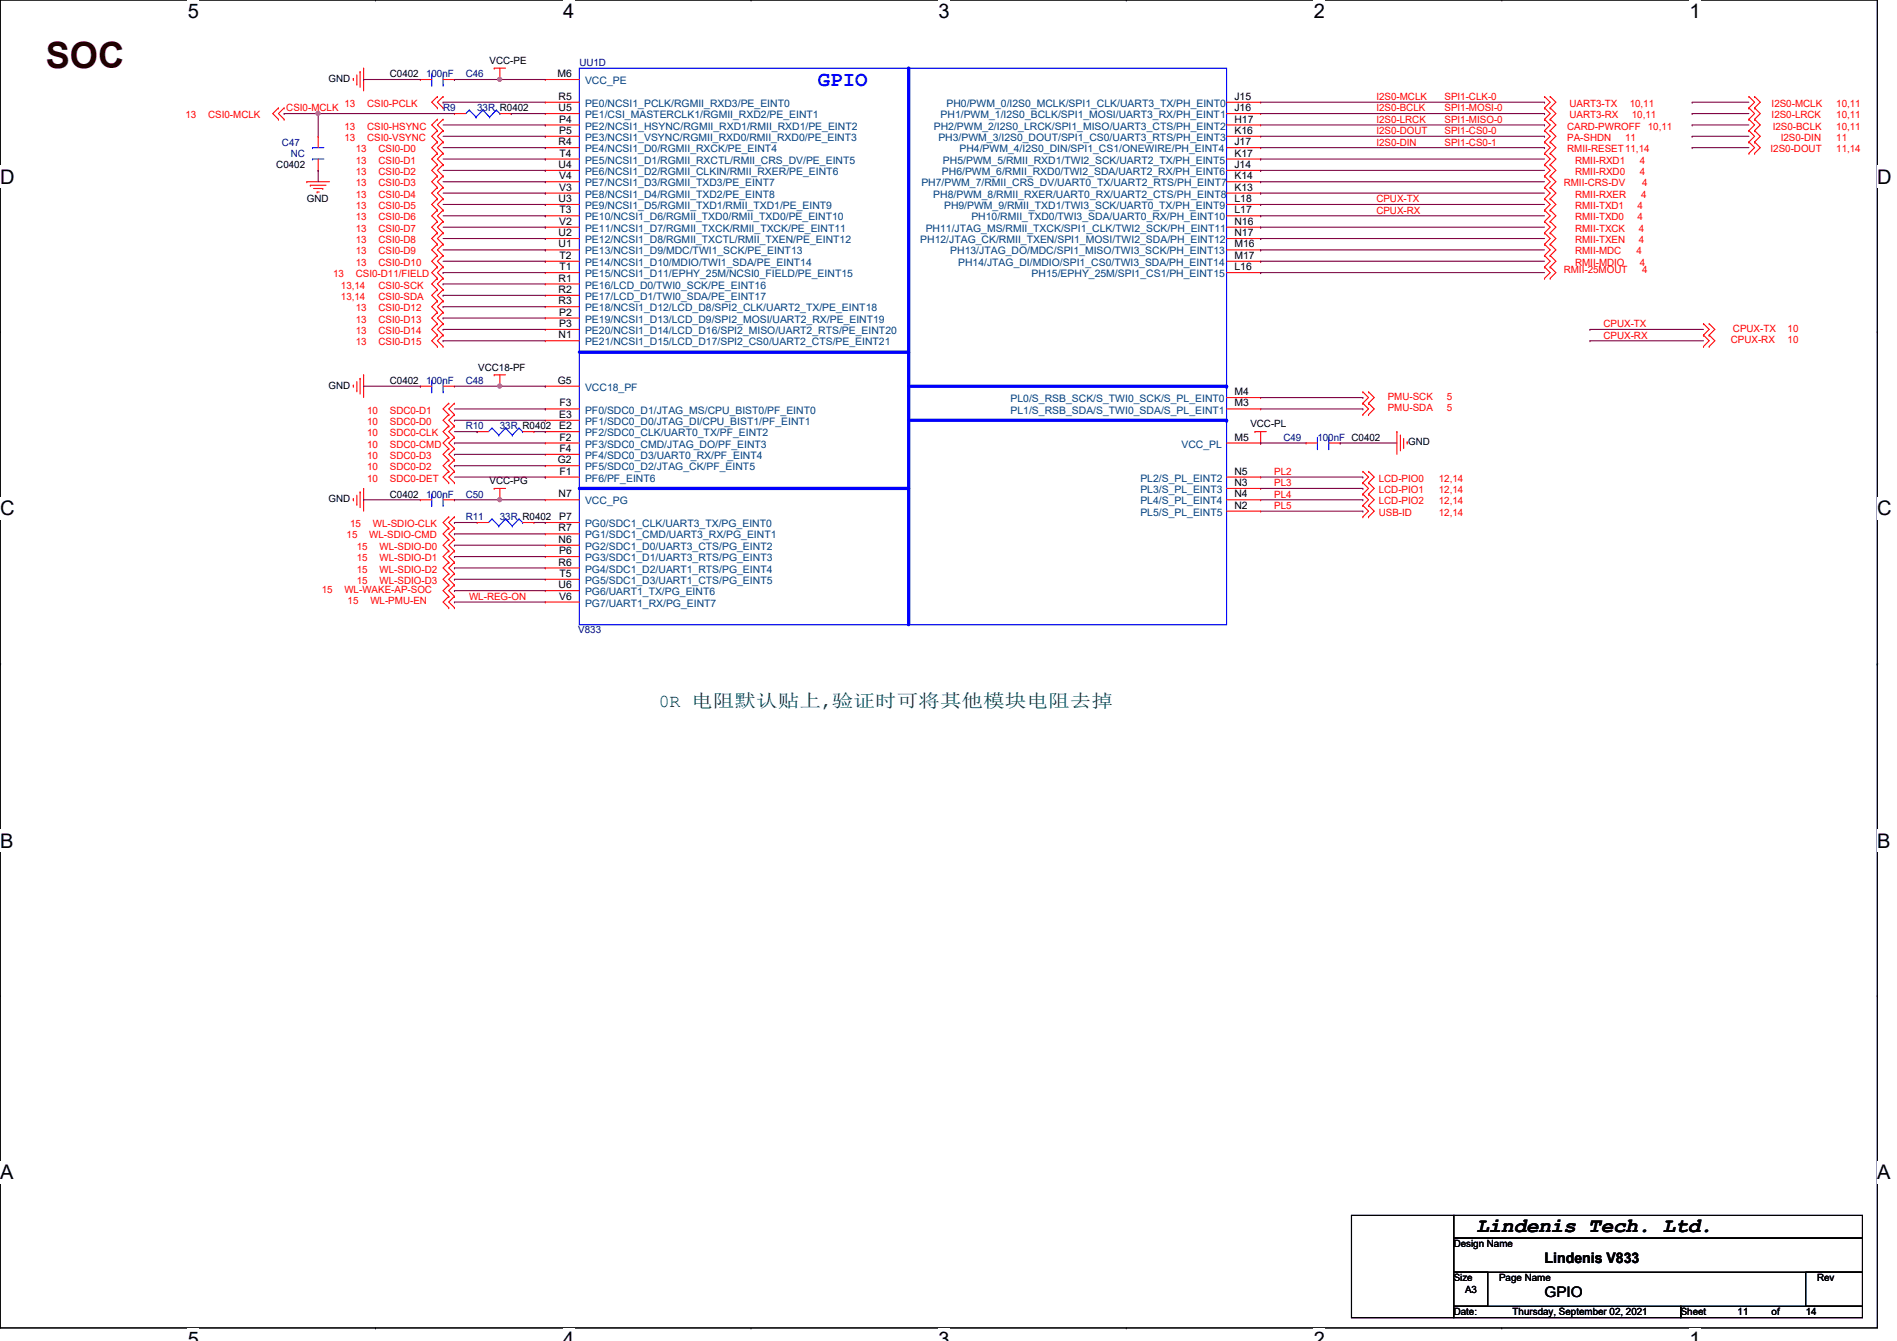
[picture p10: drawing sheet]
<svg xmlns="http://www.w3.org/2000/svg" width="297mm" height="210mm" viewBox="0 0 297 210" stroke-linecap="round" stroke-linejoin="round" font-family="sans-serif">
<defs><g id="words">
<text font-size="5.7" fill="#400000" x="7.2" y="10.6">SOC</text>
<text font-size="3.3" fill="#00f" x="128.1" y="13.4">GPIO</text>
<text font-size="3.2" x="231.2" y="192.9">Lindenis Tech. Ltd.</text>
<g font-size="3.1">
<text x="29.4" y="2.8">5</text>
<text x="88.2" y="2.8">4</text>
<text x="147" y="2.8">3</text>
<text x="205.7" y="2.8">2</text>
<text x="264.5" y="2.8">1</text>
<text x="0" y="28.7">D</text>
<text x="294" y="28.7">D</text>
<text x="0" y="80.7">C</text>
<text x="294" y="80.7">C</text>
<text x="0" y="132.7">B</text>
<text x="294" y="132.7">B</text>
<text x="0" y="184.6">A</text>
<text x="294" y="184.6">A</text>
<text x="29.4" y="210.7">5</text>
<text x="88.2" y="210.7">4</text>
<text x="147" y="210.7">3</text>
<text x="205.7" y="210.7">2</text>
<text x="264.5" y="210.7">1</text>
</g>
<text font-size="2.8" fill="#008000" x="103.2" y="110.7">0R 输电默默电电,验验时才验验验验验输电验验</text>
<g font-size="2.3">
<text x="241.8" y="197.7">Lindenis V833</text>
<text x="241.8" y="203">GPIO</text>
</g>
<g font-size="1.6">
<text x="76.7" y="10">VCC-PE</text>
<text x="51.4" y="12.8">GND</text>
<text x="61" y="12.1">C0402</text>
<text x="87.3" y="12.1">M6</text>
<text x="87.5" y="15.6">R5</text>
<text x="87.5" y="17.4">U5</text>
<text x="193.3" y="15.6">J15</text>
<text x="193.3" y="17.4">J16</text>
<text x="87.5" y="22.7">R4</text>
<text x="87.5" y="19.2">P4</text>
<text x="87.5" y="21">P5</text>
<text x="193.3" y="19.2">H17</text>
<text x="193.3" y="21">K16</text>
<text x="193.3" y="22.7">J17</text>
<text x="43.3" y="26.3">C0402</text>
<text x="87.5" y="26.3">U4</text>
<text x="87.5" y="28.1">V4</text>
<text x="87.5" y="29.8">V3</text>
<text x="87.6" y="24.5">T4</text>
<text x="193.3" y="24.5">K17</text>
<text x="193.3" y="26.3">J14</text>
<text x="193.3" y="28.1">K14</text>
<text x="193.3" y="29.8">K13</text>
<text x="48" y="31.7">GND</text>
<text x="87.5" y="31.6">U3</text>
<text x="87.5" y="35.2">V2</text>
<text x="87.6" y="33.4">T3</text>
<text x="193.3" y="31.6">L18</text>
<text x="193.3" y="33.4">L17</text>
<text x="193.3" y="35.2">N16</text>
<text x="87.5" y="37">U2</text>
<text x="87.5" y="38.7">U1</text>
<text x="87.6" y="40.5">T2</text>
<text x="193.3" y="37">N17</text>
<text x="193.3" y="38.7">M16</text>
<text x="193.3" y="40.5">M17</text>
<text x="87.5" y="44.1">R1</text>
<text x="87.5" y="45.8">R2</text>
<text x="87.5" y="47.6">R3</text>
<text x="87.6" y="42.3">T1</text>
<text x="193.3" y="42.3">L16</text>
<text x="87.5" y="53">N1</text>
<text x="87.5" y="49.4">P2</text>
<text x="87.5" y="51.2">P3</text>
<text x="74.9" y="58">VCC18-PF</text>
<text x="51.4" y="60.8">GND</text>
<text x="61" y="60.1">C0402</text>
<text x="87.3" y="60.1">G5</text>
<text x="87.5" y="65.4">E3</text>
<text x="87.6" y="63.6">F3</text>
<text x="193.3" y="63.6">M3</text>
<text x="193.3" y="61.8">M4</text>
<text x="87.5" y="67.2">E2</text>
<text x="87.6" y="69">F2</text>
<text x="87.6" y="70.7">F4</text>
<text x="193.3" y="69">M5</text>
<text x="195.8" y="66.9">VCC-PL</text>
<text x="220.5" y="69.7">GND</text>
<text x="61" y="77.9">C0402</text>
<text x="76.7" y="75.8">VCC-PG</text>
<text x="87.3" y="72.5">G2</text>
<text x="87.5" y="77.9">N7</text>
<text x="87.6" y="74.3">F1</text>
<text x="193.3" y="77.9">N4</text>
<text x="193.3" y="76.1">N3</text>
<text x="193.3" y="74.3">N5</text>
<text x="51.4" y="78.6">GND</text>
<text x="87.5" y="83.2">R7</text>
<text x="87.5" y="81.4">P7</text>
<text x="193.3" y="79.6">N2</text>
<text x="87.5" y="88.5">R6</text>
<text x="87.5" y="85">N6</text>
<text x="87.5" y="86.7">P6</text>
<text x="87.5" y="92.1">U6</text>
<text x="87.5" y="93.9">V6</text>
<text x="87.6" y="90.3">T5</text>
<text x="227.6" y="195.2">Design Name</text>
<text x="227.6" y="200.6">Size</text>
<text x="229.4" y="202.4">A3</text>
<text x="234.7" y="200.6">Page Name</text>
<text x="284.5" y="200.6">Rev</text>
<text x="227.6" y="205.9">Date:</text>
<text x="236.9" y="205.9">Thursday, September 02, 2021</text>
<text x="263.2" y="205.9">Sheet</text>
<text x="272.1" y="205.9">11</text>
<text x="277.4" y="205.9">of</text>
<text x="282.7" y="205.9">14</text>
</g>
<g font-size="1.6" fill="#000080">
<text x="90.7" y="10.3">UU1D</text>
<text x="66.7" y="12.1">100nF</text>
<text x="69.4" y="17.4">R9</text>
<text x="72.9" y="12.1">C46</text>
<text x="74.7" y="17.4">33R R0402</text>
<text x="44.2" y="22.8">C47</text>
<text x="45.5" y="24.6">NC</text>
<text x="66.7" y="60.1">100nF</text>
<text x="72.9" y="60.1">C48</text>
<text x="72.9" y="67.2">R10</text>
<text x="78.3" y="67.2">33R R0402</text>
<text x="201" y="69">C49</text>
<text x="206.3" y="69">100nF C0402</text>
<text x="66.7" y="77.9">100nF</text>
<text x="72.9" y="77.9">C50</text>
<text x="72.9" y="81.4">R11</text>
<text x="78.3" y="81.4">33R R0402</text>
<text x="90.5" y="99.1">V833</text>
</g>
<g font-size="1.6" fill="#f00">
<text x="44.8" y="17.4">CSI0-MCLK</text>
<text x="53.9" y="16.7">13</text>
<text x="57.5" y="16.7">CSI0-PCLK</text>
<text x="215.5" y="15.7">I2S0-MCLK</text>
<text x="215.5" y="17.4">I2S0-BCLK</text>
<text x="226.2" y="15.7">SPI1-CLK-0</text>
<text x="226.2" y="17.4">SPI1-MOSI-0</text>
<text x="245.7" y="16.7">UART3-TX</text>
<text x="255.2" y="16.7">10,11</text>
<text x="277.4" y="16.7">I2S0-MCLK</text>
<text x="287.5" y="16.7">10,11</text>
<text x="29" y="18.5">13</text>
<text x="32.6" y="18.5">CSI0-MCLK</text>
<text x="53.9" y="22.1">13</text>
<text x="53.9" y="20.3">13</text>
<text x="55.7" y="23.8">13</text>
<text x="57.5" y="22.1">CSI0-VSYNC</text>
<text x="57.5" y="20.3">CSI0-HSYNC</text>
<text x="59.3" y="23.8">CSI0-D0</text>
<text x="215.5" y="19.2">I2S0-LRCK</text>
<text x="215.5" y="21">I2S0-DOUT</text>
<text x="215.5" y="22.8">I2S0-DIN</text>
<text x="226.2" y="19.2">SPI1-MISO-0</text>
<text x="226.2" y="22.8">SPI1-CS0-1</text>
<text x="226.2" y="21">SPI1-CS0-0</text>
<text x="245.4" y="20.3">CARD-PWROFF</text>
<text x="245.4" y="23.8">RMII-RESET11,14</text>
<text x="245.4" y="22.1">PA-SHDN</text>
<text x="245.7" y="18.5">UART3-RX</text>
<text x="254.5" y="22.1">11</text>
<text x="255.5" y="18.5">10,11</text>
<text x="258" y="20.3">10,11</text>
<text x="277.2" y="23.8">I2S0-DOUT</text>
<text x="277.4" y="18.5">I2S0-LRCK</text>
<text x="277.6" y="20.3">I2S0-BCLK</text>
<text x="278.8" y="22.1">I2S0-DIN</text>
<text x="287.5" y="18.5">10,11</text>
<text x="287.5" y="20.3">10,11</text>
<text x="287.5" y="22.1">11</text>
<text x="287.5" y="23.8">11,14</text>
<text x="55.7" y="27.4">13</text>
<text x="55.7" y="25.6">13</text>
<text x="55.7" y="29.2">13</text>
<text x="59.3" y="27.4">CSI0-D2</text>
<text x="59.3" y="25.6">CSI0-D1</text>
<text x="59.3" y="29.2">CSI0-D3</text>
<text x="244.9" y="29.2">RMII-CRS-DV</text>
<text x="246.6" y="27.4">RMII-RXD0</text>
<text x="246.6" y="25.6">RMII-RXD1</text>
<text x="256.8" y="27.4">4</text>
<text x="256.8" y="25.6">4</text>
<text x="257.1" y="29.2">4</text>
<text x="55.7" y="34.5">13</text>
<text x="55.7" y="30.9">13</text>
<text x="55.7" y="32.7">13</text>
<text x="59.3" y="34.5">CSI0-D6</text>
<text x="59.3" y="30.9">CSI0-D4</text>
<text x="59.3" y="32.7">CSI0-D5</text>
<text x="215.5" y="31.7">CPUX-TX</text>
<text x="215.5" y="33.4">CPUX-RX</text>
<text x="246.6" y="30.9">RMII-RXER</text>
<text x="246.6" y="32.7">RMII-TXD1</text>
<text x="246.6" y="34.5">RMII-TXD0</text>
<text x="256.4" y="32.7">4</text>
<text x="256.4" y="34.5">4</text>
<text x="257" y="30.9">4</text>
<text x="55.7" y="41.6">13</text>
<text x="55.7" y="36.3">13</text>
<text x="55.7" y="38.1">13</text>
<text x="55.7" y="39.8">13</text>
<text x="59.3" y="41.6">CSI0-D10</text>
<text x="59.3" y="36.3">CSI0-D7</text>
<text x="59.3" y="38.1">CSI0-D8</text>
<text x="59.3" y="39.8">CSI0-D9</text>
<text x="246.6" y="36.3">RMII-TXCK</text>
<text x="246.6" y="38.1">RMII-TXEN</text>
<text x="246.6" y="39.8">RMII-MDC</text>
<text x="246.6" y="41.6">RMII-MDIO</text>
<text x="256.2" y="39.8">4</text>
<text x="256.6" y="36.3">4</text>
<text x="256.6" y="38.1">4</text>
<text x="256.8" y="41.6">4</text>
<text x="52.2" y="43.4">13</text>
<text x="53.4" y="46.9">13,14</text>
<text x="53.4" y="45.2">13,14</text>
<text x="55.7" y="43.4">CSI0-D11/FIELD</text>
<text x="59.3" y="46.9">CSI0-SDA</text>
<text x="59.3" y="45.2">CSI0-SCK</text>
<text x="244.9" y="42.7">RMII-25MOUT</text>
<text x="257.1" y="42.7">4</text>
<text x="55.7" y="50.5">13</text>
<text x="55.7" y="52.3">13</text>
<text x="55.7" y="48.7">13</text>
<text x="59.3" y="50.5">CSI0-D13</text>
<text x="59.3" y="52.3">CSI0-D14</text>
<text x="59.3" y="48.7">CSI0-D12</text>
<text x="251.1" y="51.2">CPUX-TX</text>
<text x="251.1" y="53">CPUX-RX</text>
<text x="271" y="53.7">CPUX-RX</text>
<text x="271.4" y="51.9">CPUX-TX</text>
<text x="279.9" y="53.7">10</text>
<text x="279.9" y="51.9">10</text>
<text x="55.7" y="54.1">13</text>
<text x="59.3" y="54.1">CSI0-D15</text>
<text x="57.5" y="64.7">10</text>
<text x="61" y="64.7">SDC0-D1</text>
<text x="217.3" y="64.4">PMU-SDA</text>
<text x="217.3" y="62.6">PMU-SCK</text>
<text x="226.6" y="64.4">5</text>
<text x="226.6" y="62.6">5</text>
<text x="57.5" y="66.5">10</text>
<text x="57.5" y="68.3">10</text>
<text x="57.5" y="71.8">10</text>
<text x="57.5" y="70.1">10</text>
<text x="61" y="66.5">SDC0-D0</text>
<text x="61" y="68.3">SDC0-CLK</text>
<text x="61" y="71.8">SDC0-D3</text>
<text x="61" y="70.1">SDC0-CMD</text>
<text x="57.5" y="73.6">10</text>
<text x="57.5" y="75.4">10</text>
<text x="61" y="73.6">SDC0-D2</text>
<text x="61" y="75.4">SDC0-DET</text>
<text x="199.5" y="74.3">PL2</text>
<text x="199.5" y="76.1">PL3</text>
<text x="199.5" y="77.9">PL4</text>
<text x="215.9" y="77.2">LCD-PIO1</text>
<text x="215.9" y="75.4">LCD-PIO0</text>
<text x="225.3" y="77.2">12,14</text>
<text x="225.3" y="75.4">12,14</text>
<text x="54.8" y="82.5">15</text>
<text x="58.4" y="82.5">WL-SDIO-CLK</text>
<text x="199.5" y="79.7">PL5</text>
<text x="215.9" y="79">LCD-PIO2</text>
<text x="215.9" y="80.7">USB-ID</text>
<text x="225.3" y="79">12,14</text>
<text x="225.3" y="80.7">12,14</text>
<text x="54.3" y="84.3">15</text>
<text x="55.9" y="86.1">15</text>
<text x="55.9" y="89.6">15</text>
<text x="55.9" y="87.8">15</text>
<text x="57.8" y="84.3">WL-SDIO-CMD</text>
<text x="59.4" y="86.1">WL-SDIO-D0</text>
<text x="59.4" y="89.6">WL-SDIO-D2</text>
<text x="59.4" y="87.8">WL-SDIO-D1</text>
<text x="50.4" y="92.8">15</text>
<text x="53.9" y="92.8">WL-WAKE-AP-SOC</text>
<text x="54.4" y="94.6">15</text>
<text x="55.9" y="91.4">15</text>
<text x="58" y="94.6">WL-PMU-EN</text>
<text x="59.4" y="91.4">WL-SDIO-D3</text>
<text x="73.4" y="93.9">WL-REG-ON</text>
</g>
<g font-size="1.6" fill="#004080">
<text x="91.6" y="16.7">PE0/NCSI1_PCLK/RGMII_RXD3/PE_EINT0</text>
<text x="91.6" y="13.2">VCC_PE</text>
<text x="148.2" y="16.7">PH0/PWM_0/I2S0_MCLK/SPI1_CLK/UART3_TX/PH_EINT0</text>
<text x="91.6" y="18.5">PE1/CSI_MASTERCLK1/RGMII_RXD2/PE_EINT1</text>
<text x="91.6" y="20.3">PE2/NCSI1_HSYNC/RGMII_RXD1/RMII_RXD1/PE_EINT2</text>
<text x="91.6" y="22.1">PE3/NCSI1_VSYNC/RGMII_RXD0/RMII_RXD0/PE_EINT3</text>
<text x="91.6" y="23.8">PE4/NCSI1_D0/RGMII_RXCK/PE_EINT4</text>
<text x="146.2" y="20.3">PH2/PWM_2/I2S0_LRCK/SPI1_MISO/UART3_CTS/PH_EINT2</text>
<text x="146.9" y="22.1">PH3/PWM_3/I2S0_DOUT/SPI1_CS0/UART3_RTS/PH_EINT3</text>
<text x="147.3" y="18.5">PH1/PWM_1/I2S0_BCLK/SPI1_MOSI/UART3_RX/PH_EINT1</text>
<text x="150.2" y="23.8">PH4/PWM_4/I2S0_DIN/SPI1_CS1/ONEWIRE/PH_EINT4</text>
<text x="91.6" y="25.6">PE5/NCSI1_D1/RGMII_RXCTL/RMII_CRS_DV/PE_EINT5</text>
<text x="91.6" y="27.4">PE6/NCSI1_D2/RGMII_CLKIN/RMII_RXER/PE_EINT6</text>
<text x="91.6" y="29.2">PE7/NCSI1_D3/RGMII_TXD3/PE_EINT7</text>
<text x="144.3" y="29.2">PH7/PWM_7/RMII_CRS_DV/UART0_TX/UART2_RTS/PH_EINT7</text>
<text x="147.5" y="27.4">PH6/PWM_6/RMII_RXD0/TWI2_SDA/UART2_RX/PH_EINT6</text>
<text x="147.7" y="25.6">PH5/PWM_5/RMII_RXD1/TWI2_SCK/UART2_TX/PH_EINT5</text>
<text x="91.6" y="30.9">PE8/NCSI1_D4/RGMII_TXD2/PE_EINT8</text>
<text x="91.6" y="32.7">PE9/NCSI1_D5/RGMII_TXD1/RMII_TXD1/PE_EINT9</text>
<text x="91.6" y="34.5">PE10/NCSI1_D6/RGMII_TXD0/RMII_TXD0/PE_EINT10</text>
<text x="146.1" y="30.9">PH8/PWM_8/RMII_RXER/UART0_RX/UART2_CTS/PH_EINT8</text>
<text x="147.8" y="32.7">PH9/PWM_9/RMII_TXD1/TWI3_SCK/UART0_TX/PH_EINT9</text>
<text x="152.1" y="34.5">PH10/RMII_TXD0/TWI3_SDA/UART0_RX/PH_EINT10</text>
<text x="91.6" y="36.3">PE11/NCSI1_D7/RGMII_TXCK/RMII_TXCK/PE_EINT11</text>
<text x="91.6" y="38.1">PE12/NCSI1_D8/RGMII_TXCTL/RMII_TXEN/PE_EINT12</text>
<text x="91.6" y="39.8">PE13/NCSI1_D9/MDC/TWI1_SCK/PE_EINT13</text>
<text x="91.6" y="41.6">PE14/NCSI1_D10/MDIO/TWI1_SDA/PE_EINT14</text>
<text x="144.1" y="38.1">PH12/JTAG_CK/RMII_TXEN/SPI1_MOSI/TWI2_SDA/PH_EINT12</text>
<text x="144.9" y="36.3">PH11/JTAG_MS/RMII_TXCK/SPI1_CLK/TWI2_SCK/PH_EINT11</text>
<text x="148.8" y="39.8">PH13/JTAG_DO/MDC/SPI1_MISO/TWI3_SCK/PH_EINT13</text>
<text x="150" y="41.6">PH14/JTAG_DI/MDIO/SPI1_CS0/TWI3_SDA/PH_EINT14</text>
<text x="91.6" y="43.4">PE15/NCSI1_D11/EPHY_25M/NCSI0_FIELD/PE_EINT15</text>
<text x="91.6" y="45.2">PE16/LCD_D0/TWI0_SCK/PE_EINT16</text>
<text x="91.6" y="46.9">PE17/LCD_D1/TWI0_SDA/PE_EINT17</text>
<text x="161.5" y="43.4">PH15/EPHY_25M/SPI1_CS1/PH_EINT15</text>
<text x="91.6" y="48.7">PE18/NCSI1_D12/LCD_D8/SPI2_CLK/UART2_TX/PE_EINT18</text>
<text x="91.6" y="50.5">PE19/NCSI1_D13/LCD_D9/SPI2_MOSI/UART2_RX/PE_EINT19</text>
<text x="91.6" y="52.3">PE20/NCSI1_D14/LCD_D16/SPI2_MISO/UART2_RTS/PE_EINT20</text>
<text x="91.6" y="54.1">PE21/NCSI1_D15/LCD_D17/SPI2_CS0/UART2_CTS/PE_EINT21</text>
<text x="91.6" y="64.7">PF0/SDC0_D1/JTAG_MS/CPU_BIST0/PF_EINT0</text>
<text x="91.6" y="61.2">VCC18_PF</text>
<text x="158.2" y="64.7">PL1/S_RSB_SDA/S_TWI0_SDA/S_PL_EINT1</text>
<text x="158.2" y="62.9">PL0/S_RSB_SCK/S_TWI0_SCK/S_PL_EINT0</text>
<text x="91.6" y="66.5">PF1/SDC0_D0/JTAG_DI/CPU_BIST1/PF_EINT1</text>
<text x="91.6" y="68.3">PF2/SDC0_CLK/UART0_TX/PF_EINT2</text>
<text x="91.6" y="70.1">PF3/SDC0_CMD/JTAG_DO/PF_EINT3</text>
<text x="91.6" y="71.8">PF4/SDC0_D3/UART0_RX/PF_EINT4</text>
<text x="185" y="70.1">VCC_PL</text>
<text x="91.6" y="73.6">PF5/SDC0_D2/JTAG_CK/PF_EINT5</text>
<text x="91.6" y="75.4">PF6/PF_EINT6</text>
<text x="178.6" y="77.2">PL3/S_PL_EINT3</text>
<text x="178.6" y="75.4">PL2/S_PL_EINT2</text>
<text x="91.6" y="79">VCC_PG</text>
<text x="91.6" y="82.5">PG0/SDC1_CLK/UART3_TX/PG_EINT0</text>
<text x="178.6" y="80.7">PL5/S_PL_EINT5</text>
<text x="178.6" y="79">PL4/S_PL_EINT4</text>
<text x="91.6" y="89.6">PG4/SDC1_D2/UART1_RTS/PG_EINT4</text>
<text x="91.6" y="87.8">PG3/SDC1_D1/UART3_RTS/PG_EINT3</text>
<text x="91.6" y="86.1">PG2/SDC1_D0/UART3_CTS/PG_EINT2</text>
<text x="91.6" y="84.3">PG1/SDC1_CMD/UART3_RX/PG_EINT1</text>
<text x="91.6" y="95">PG7/UART1_RX/PG_EINT7</text>
<text x="91.6" y="93.2">PG6/UART1_TX/PG_EINT6</text>
<text x="91.6" y="91.4">PG5/SDC1_D3/UART1_CTS/PG_EINT5</text>
</g>
</g></defs>
<path d="M0 0h294v207.9h-294z" fill="none" stroke="#000" stroke-width=".17"/>
<g fill="#fff">
<path d="M29.4 0h1.8v3.5h-1.8z"/>
<path d="M29.4 207.9h1.8v2h-1.8z"/>
</g>
<path d="M58.8 0h.1M58.8 207.9h.1" fill="none" stroke="#000" stroke-width=".17"/>
<g fill="#fff">
<path d="M88.2 0h1.7v3.5h-1.7z"/>
<path d="M88.2 207.9h1.7v2h-1.7z"/>
</g>
<path d="M117.6 0h.1M117.6 207.9h.1" fill="none" stroke="#000" stroke-width=".17"/>
<g fill="#fff">
<path d="M147 0h1.7v3.5h-1.7z"/>
<path d="M147 207.9h1.7v2h-1.7z"/>
</g>
<path d="M176.4 0h.1M176.4 207.9h.1" fill="none" stroke="#000" stroke-width=".17"/>
<g fill="#fff">
<path d="M205.7 0h1.8v3.5h-1.8z"/>
<path d="M205.7 207.9h1.8v2h-1.8z"/>
</g>
<path d="M235.2 0h.1M235.2 207.9h.1" fill="none" stroke="#000" stroke-width=".17"/>
<g fill="#fff">
<path d="M264.5 0h1.8v3.5h-1.8z"/>
<path d="M264.5 207.9h1.8v2h-1.8z"/>
<path d="M0 26h2.3v3.4h-2.3z"/>
<path d="M294 26h2.2v3.4h-2.2z"/>
<path d="M0 77.9h2.3v3.5h-2.3z"/>
<path d="M294 77.9h2.2v3.5h-2.2z"/>
</g>
<path d="M0 51.9h.1M294 51.9h.1" fill="none" stroke="#000" stroke-width=".17"/>
<g fill="#fff">
<path d="M0 129.9h2.1v3.4h-2.1z"/>
<path d="M294 129.9h2v3.4h-2z"/>
</g>
<path d="M0 103.9h.1M294 103.9h.1" fill="none" stroke="#000" stroke-width=".17"/>
<path d="M0 103.9h.1M294 103.9h.1" fill="none" stroke="#000" stroke-width=".16"/>
<g fill="#fff">
<path d="M0 181.8h2.1v3.5h-2.1z"/>
<path d="M294 181.8h2v3.5h-2z"/>
</g>
<path d="M0 155.9h.1M294 155.9h.1M211.6 190.2h16v16h-16zM227.6 190.2h64v3.6h-64zM227.6 193.8h64v5.3h-64zM227.6 199.1h5.4v5.4h-5.4zM282.7 199.1h8.9v5.4h-8.9zM227.6 204.5h35.6v1.7h-35.6zM263.2 204.5h28.4v1.7h-28.4z" fill="none" stroke="#000" stroke-width=".17"/>
<g fill="none" stroke="#f00" stroke-width=".17">
<path d="M43.6 16.9h.1M43.6 18.7h.1M43.6 16.9l-.9 .9 .9 .9M44.5 16.9h.1M44.5 18.7h.1M44.5 16.9l-.9 .9 .9 .9M55.3 12.3h.1M55.3 12.3v.3M55.9 13.2h.1M55.9 11.7v1.5M56.4 11.2h.1M56.4 11.2v2.5"/>
<path d="M56.9 10.7h.1M56.9 10.7v3.5M65.8 12.4h.1M65.8 12.4h1.8M68.5 18.7h.1M68.5 15.1h.1M68.5 16.9h.1M68.5 18.7l-.9 .9 .9 .8M68.5 15.1l-.9 .9 .9 .9M69.4 18.7h.1M69.4 15.1h.1M69.4 16.9h.1"/>
<path d="M69.4 18.7l-.9 .9 .9 .8M69.4 15.1l-.9 .9 .9 .9M69.4 12.4h1.8M71.2 12.4h.1M71.2 17.8h.1M71.2 17.8h1.7M77.4 10.7h.1M77.4 10.7h1.8M78.3 12.4h.1M78.3 10.7v1.7M78.3 17.8h1.7M80 17.8h.1"/>
<path d="M241.8 16.9h.1M241.8 18.7h.1M241.8 15.1h.1M241.8 16.9l.9 .9-.9 .9M241.8 15.1l.9 .9-.9 .9M241.8 18.7l.9 .9-.9 .8M242.7 16.9h.1M242.7 18.7h.1M242.7 15.1h.1M242.7 16.9l.9 .9-.9 .9M242.7 15.1l.9 .9-.9 .9M242.7 18.7l.9 .9-.9 .8"/>
<path d="M273.9 15.1h.1M273.9 16.9h.1M273.9 18.7h.1M273.9 15.1l.8 .9-.8 .9M273.9 16.9l.8 .9-.8 .9M273.9 18.7l.8 .9-.8 .8M274.7 15.1h.1M274.7 16.9h.1M274.7 18.7h.1M274.7 15.1l.9 .9-.9 .9M274.7 16.9l.9 .9-.9 .9M274.7 18.7l.9 .9-.9 .8"/>
<path d="M48 28.4h.1M48 28.4h3.6M48.6 29h.1M48.6 29h2.5M49.1 29.5h1.4M49.7 30.1h.1M49.7 30.1h.3M49.8 21.3h.1M49.8 26.7h.1M49.8 21.3v1.8M49.8 24.9v1.8M50.5 29.5h.1"/>
<path d="M68.5 25.8h.1M68.5 27.6h.1M68.5 32.9h.1M68.5 34.7h.1M68.5 22.2h.1M68.5 24h.1M68.5 29.3h.1M68.5 31.1h.1M68.5 36.4h.1M68.5 38.2h.1M68.5 20.4h.1M68.5 25.8l-.9 .9 .9 .9"/>
<path d="M68.5 32.9l-.9 .9 .9 .9M68.5 22.2l-.9 .9 .9 .9M68.5 24l-.9 .9 .9 .9M68.5 27.6l-.9 .8 .9 .9M68.5 29.3l-.9 .9 .9 .9M68.5 31.1l-.9 .9 .9 .9M68.5 34.7l-.9 .9 .9 .8M68.5 36.4l-.9 .9 .9 .9M68.5 38.2l-.9 .9 .9 .9M68.5 20.4l-.9 .9 .9 .9M69.4 25.8h.1M69.4 27.6h.1"/>
<path d="M69.4 32.9h.1M69.4 34.7h.1M69.4 22.2h.1M69.4 24h.1M69.4 29.3h.1M69.4 31.1h.1M69.4 36.4h.1M69.4 38.2h.1M69.4 20.4h.1M69.4 25.8l-.9 .9 .9 .9M69.4 32.9l-.9 .9 .9 .9M69.4 22.2l-.9 .9 .9 .9"/>
<path d="M69.4 24l-.9 .9 .9 .9M69.4 27.6l-.9 .8 .9 .9M69.4 29.3l-.9 .9 .9 .9M69.4 31.1l-.9 .9 .9 .9M69.4 34.7l-.9 .9 .9 .8M69.4 36.4l-.9 .9 .9 .9M69.4 38.2l-.9 .9 .9 .9M69.4 20.4l-.9 .9 .9 .9M241.8 20.4h.1M241.8 25.8h.1M241.8 27.6h.1M241.8 24h.1"/>
<path d="M241.8 29.3h.1M241.8 31.1h.1M241.8 32.9h.1M241.8 34.7h.1M241.8 36.4h.1M241.8 38.2h.1M241.8 22.2h.1M241.8 25.8l.9 .9-.9 .9M241.8 24l.9 .9-.9 .9M241.8 27.6l.9 .8-.9 .9M241.8 29.3l.9 .9-.9 .9M241.8 31.1l.9 .9-.9 .9"/>
<path d="M241.8 34.7l.9 .9-.9 .8M241.8 36.4l.9 .9-.9 .9M241.8 38.2l.9 .9-.9 .9M241.8 32.9l.9 .9-.9 .9M241.8 22.2l.9 .9-.9 .9M241.8 20.4l.9 .9-.9 .9M242.7 20.4h.1M242.7 25.8h.1M242.7 27.6h.1M242.7 24h.1M242.7 29.3h.1M242.7 31.1h.1"/>
<path d="M242.7 32.9h.1M242.7 34.7h.1M242.7 36.4h.1M242.7 38.2h.1M242.7 22.2h.1M242.7 34.7l.9 .9-.9 .8M242.7 25.8l.9 .9-.9 .9M242.7 24l.9 .9-.9 .9M242.7 27.6l.9 .8-.9 .9M242.7 29.3l.9 .9-.9 .9M242.7 31.1l.9 .9-.9 .9M242.7 36.4l.9 .9-.9 .9"/>
<path d="M242.7 38.2l.9 .9-.9 .9M242.7 32.9l.9 .9-.9 .9M242.7 22.2l.9 .9-.9 .9M242.7 20.4l.9 .9-.9 .9M273.9 20.4h.1M273.9 22.2h.1M273.9 24h.1M273.9 20.4l.8 .9-.8 .9M273.9 22.2l.8 .9-.8 .9M274.7 20.4h.1M274.7 22.2h.1M274.7 24h.1"/>
<path d="M274.7 20.4l.9 .9-.9 .9M274.7 22.2l.9 .9-.9 .9M55.9 59.7v1.5M56.4 59.2h.1M56.4 59.2v2.5M56.9 58.7h.1M56.9 58.7v3.5M68.5 40h.1M68.5 41.8h.1M68.5 43.6h.1M68.5 48.9h.1M68.5 50.7h.1"/>
<path d="M68.5 52.5h.1M68.5 54.2h.1M68.5 47.1h.1M68.5 45.3h.1M68.5 40l-.9 .9 .9 .9M68.5 41.8l-.9 .9 .9 .9M68.5 48.9l-.9 .9 .9 .9M68.5 50.7l-.9 .9 .9 .9M68.5 52.5l-.9 .8 .9 .9M68.5 47.1l-.9 .9 .9 .9M68.5 45.3l-.9 .9 .9 .9M68.5 43.6l-.9 .8 .9 .9"/>
<path d="M69.4 40h.1M69.4 41.8h.1M69.4 43.6h.1M69.4 48.9h.1M69.4 50.7h.1M69.4 52.5h.1M69.4 54.2h.1M69.4 47.1h.1M69.4 45.3h.1M69.4 40l-.9 .9 .9 .9M69.4 41.8l-.9 .9 .9 .9M69.4 48.9l-.9 .9 .9 .9"/>
<path d="M69.4 50.7l-.9 .9 .9 .9M69.4 52.5l-.9 .8 .9 .9M69.4 47.1l-.9 .9 .9 .9M69.4 45.3l-.9 .9 .9 .9M69.4 43.6l-.9 .8 .9 .9M77.4 58.7h.1M77.4 58.7h1.8M78.3 58.7v1.8M241.8 40h.1M241.8 41.8h.1M241.8 43.6h.1M241.8 40l.9 .9-.9 .9"/>
<path d="M241.8 41.8l.9 .9-.9 .9M242.7 40h.1M242.7 41.8h.1M242.7 43.6h.1M242.7 40l.9 .9-.9 .9M242.7 41.8l.9 .9-.9 .9M266.7 54.2h.1M266.7 52.5h.1M266.7 50.7h.1M266.7 52.5l.9 .8-.9 .9M266.7 50.7l.9 .9-.9 .9M267.6 54.2h.1"/>
<path d="M267.6 52.5h.1M267.6 50.7h.1M267.6 52.5l.9 .8-.9 .9M267.6 50.7l.9 .9-.9 .9M55.3 78.1h.1M55.3 60.3h.1M55.3 60.3v.3M55.3 78.1v.3M55.9 79h.1M55.9 61.2h.1M55.9 77.5v1.5M56.4 77h.1"/>
<path d="M56.4 77v2.5M56.9 76.5h.1M56.9 76.5v3.5M65.8 78.2h.1M65.8 60.5h.1M65.8 78.2h1.8M65.8 60.5h1.8M69.4 78.2h1.8M69.4 60.5h1.8M70.3 64.9h.1M70.3 66.7h.1M70.3 63.1h.1"/>
<path d="M70.3 68.5h.1M70.3 70.2h.1M70.3 72h.1M70.3 73.8h.1M70.3 75.6h.1M70.3 64.9l-.9 .9 .9 .9M70.3 63.1l-.9 .9 .9 .9M70.3 66.7l-.9 .9 .9 .9M70.3 70.2l-.9 .9 .9 .9M70.3 68.5l-.9 .8 .9 .9M70.3 72l-.9 .9 .9 .9M70.3 73.8l-.9 .9 .9 .9"/>
<path d="M71.2 64.9h.1M71.2 66.7h.1M71.2 63.1h.1M71.2 68.5h.1M71.2 70.2h.1M71.2 72h.1M71.2 73.8h.1M71.2 75.6h.1M71.2 78.2h.1M71.2 60.5h.1M71.2 64.9l-.9 .9 .9 .9M71.2 63.1l-.9 .9 .9 .9"/>
<path d="M71.2 66.7l-.9 .9 .9 .9M71.2 70.2l-.9 .9 .9 .9M71.2 68.5l-.9 .8 .9 .9M71.2 72l-.9 .9 .9 .9M71.2 73.8l-.9 .9 .9 .9M74.7 67.6h.1M74.7 67.6h1.8M77.4 76.5h.1M77.4 76.5h1.8M78.3 78.2h.1M78.3 60.5h.1M78.3 76.5v1.7"/>
<path d="M81.8 67.6h1.8M83.6 67.6h.1M196.5 67.6h.1M196.5 67.6h1.8M197.4 69.3h.1M197.4 67.6v1.7M213.4 64.9h.1M213.4 63.1h.1M213.4 61.3h.1M213.4 75.6h.1M213.4 77.3h.1M213.4 73.8h.1"/>
<path d="M213.4 79.1h.1M213.4 63.1l.9 .9-.9 .9M213.4 61.3l.9 .9-.9 .9M213.4 75.6l.9 .9-.9 .8M213.4 73.8l.9 .9-.9 .9M213.4 77.3l.9 .9-.9 .9M213.4 79.1l.9 .9-.9 .9M214.3 64.9h.1M214.3 63.1h.1M214.3 61.3h.1M214.3 75.6h.1M214.3 77.3h.1"/>
<path d="M214.3 73.8h.1M214.3 79.1h.1M214.3 63.1l.9 .9-.9 .9M214.3 61.3l.9 .9-.9 .9M214.3 75.6l.9 .9-.9 .8M214.3 73.8l.9 .9-.9 .9M214.3 77.3l.9 .9-.9 .9M214.3 79.1l.9 .9-.9 .9M218.7 67.6h.1M218.7 67.6v3.5M219.3 68.1h.1M219.3 68.1v2.5"/>
<path d="M219.8 70.1h.1M219.8 68.6v1.5M220.3 69.2h.1M220.3 69.2v.3M70.3 93.3h.1M70.3 91.6h.1M70.3 95.1h.1M70.3 89.8h.1M70.3 84.5h.1M70.3 86.2h.1M70.3 80.9h.1M70.3 82.7h.1"/>
<path d="M70.3 88h.1M70.3 91.6l-.9 .9 .9 .8M70.3 93.3l-.9 .9 .9 .9M70.3 89.8l-.9 .9 .9 .9M70.3 84.5l-.9 .8 .9 .9M70.3 80.9l-.9 .9 .9 .9M70.3 88l-.9 .9 .9 .9M70.3 82.7l-.9 .9 .9 .9M70.3 86.2l-.9 .9 .9 .9M71.2 93.3h.1M71.2 91.6h.1M71.2 95.1h.1"/>
<path d="M71.2 89.8h.1M71.2 84.5h.1M71.2 86.2h.1M71.2 80.9h.1M71.2 82.7h.1M71.2 88h.1M71.2 91.6l-.9 .9 .9 .8M71.2 93.3l-.9 .9 .9 .9M71.2 89.8l-.9 .9 .9 .9M71.2 84.5l-.9 .8 .9 .9M71.2 80.9l-.9 .9 .9 .9M71.2 88l-.9 .9 .9 .9"/>
<path d="M71.2 82.7l-.9 .9 .9 .9M71.2 86.2l-.9 .9 .9 .9M74.7 81.8h.1M74.7 81.8h1.8M81.8 81.8h1.8M83.6 81.8h.1M213.4 80.9h.1M214.3 80.9h.1"/>
</g>
<g fill="none" stroke="#00f" stroke-width=".17">
<path d="M67.6 13.3h.1M67.6 11.6v1.7M69.4 13.3h.1M69.4 11.6v1.7M73.5 17.2h.1M73.5 17.2l-.6 .6M73.5 17.2l1 1.1M74.5 18.3h.1M75.6 17.2h.1M75.6 17.2l-1.1 1.1M75.6 17.2l1.1 1.1M76.7 18.3h.1"/>
<path d="M77.7 17.2h.1M77.7 17.2l-1 1.1M77.7 17.2l.6 .6M78.3 17.8h.1M90.7 10.7h101.4v87.1h-101.4zM48.9 23.1h.1M48.9 24.9h.1M48.9 23.1h1.8M48.9 24.9h1.8M67.6 59.6v1.7M69.4 59.6v1.7M67.6 79.1h.1"/>
<path d="M67.6 61.3h.1M67.6 77.3v1.8M69.4 79.1h.1M69.4 61.3h.1M69.4 77.3v1.8M77 67h.1M77 67l-.5 .6M77 67l1.1 1.1M78.1 68.1h.1M79.2 67h.1M79.2 67l-1.1 1.1M79.2 67l1 1.1"/>
<path d="M80.2 68.1h.1M81.3 67h.1M81.3 67l-1.1 1.1M81.3 67l.5 .6M81.8 67.6h.1M77 81.2h.1M77 81.2l-.5 .6M77 81.2l1.1 1.1M78.1 82.3h.1M79.2 81.2h.1M79.2 81.2l-1.1 1.1M79.2 81.2l1 1.1"/>
<path d="M80.2 82.3h.1M81.3 81.2h.1M81.3 81.2l-1.1 1.1M81.3 81.2l.5 .6M81.8 81.8h.1"/>
</g>
<path d="M142.3 60.5h49.8" fill="none" stroke="#00f" stroke-width=".51"/>
<circle cx="192.1" cy="60.5" r=".25" fill="#00f"/>
<path d="M142.3 10.7v87.1" fill="none" stroke="#00f" stroke-width=".51"/>
<circle cx="142.3" cy="10.7" r=".25" fill="#00f"/>
<path d="M90.7 55.1h51.6" fill="none" stroke="#00f" stroke-width=".51"/>
<circle cx="142.3" cy="55.1" r=".25" fill="#00f"/>
<path d="M90.7 76.5h51.6" fill="none" stroke="#00f" stroke-width=".51"/>
<circle cx="142.3" cy="76.5" r=".25" fill="#00f"/>
<path d="M142.3 65.8h49.8" fill="none" stroke="#00f" stroke-width=".51"/>
<circle cx="192.1" cy="65.8" r=".25" fill="#00f"/>
<g fill="none" stroke="#f00" stroke-width=".17">
<path d="M85.4 16h.1M85.4 17.8h.1M85.4 19.6h.1M85.4 12.4h.1M85.4 16h5.3M85.4 17.8h5.3M85.4 19.6h5.3M85.4 12.4h5.3M192.1 16h5.3M192.1 17.8h5.3M192.1 19.6h5.3M197.4 16h.1"/>
<path d="M197.4 17.8h.1M197.4 19.6h.1M85.4 21.3h.1M85.4 23.1h.1M85.4 24.9h.1M85.4 26.7h.1M85.4 28.4h.1M85.4 30.2h.1M85.4 32h.1M85.4 33.8h.1M85.4 35.6h.1M85.4 37.3h.1"/>
<path d="M85.4 39.1h.1M85.4 21.3h5.3M85.4 23.1h5.3M85.4 24.9h5.3M85.4 26.7h5.3M85.4 28.4h5.3M85.4 30.2h5.3M85.4 32h5.3M85.4 33.8h5.3M85.4 35.6h5.3M85.4 37.3h5.3M85.4 39.1h5.3"/>
<path d="M192.1 21.3h5.3M192.1 23.1h5.3M192.1 24.9h5.3M192.1 26.7h5.3M192.1 28.4h5.3M192.1 30.2h5.3M192.1 32h5.3M192.1 33.8h5.3M192.1 35.6h5.3M192.1 37.3h5.3M192.1 39.1h5.3M197.4 21.3h.1"/>
<path d="M197.4 23.1h.1M197.4 24.9h.1M197.4 26.7h.1M197.4 28.4h.1M197.4 30.2h.1M197.4 32h.1M197.4 33.8h.1M197.4 35.6h.1M197.4 37.3h.1M197.4 39.1h.1M85.4 40.9h.1M85.4 42.7h.1"/>
<path d="M85.4 44.4h.1M85.4 46.2h.1M85.4 48h.1M85.4 49.8h.1M85.4 51.6h.1M85.4 53.3h.1M85.4 40.9h5.3M85.4 42.7h5.3M85.4 44.4h5.3M85.4 46.2h5.3M85.4 48h5.3M85.4 49.8h5.3"/>
<path d="M85.4 51.6h5.3M85.4 53.3h5.3M192.1 40.9h5.3M192.1 42.7h5.3M197.4 40.9h.1M197.4 42.7h.1M85.4 64h.1M85.4 65.8h.1M85.4 67.6h.1M85.4 69.3h.1M85.4 71.1h.1M85.4 72.9h.1"/>
<path d="M85.4 74.7h.1M85.4 78.2h.1M85.4 60.5h.1M85.4 64h5.3M85.4 65.8h5.3M85.4 67.6h5.3M85.4 69.3h5.3M85.4 71.1h5.3M85.4 72.9h5.3M85.4 74.7h5.3M85.4 78.2h5.3M85.4 60.5h5.3"/>
<path d="M192.1 64h5.3M192.1 69.3h5.3M192.1 74.7h5.3M192.1 78.2h5.3M192.1 76.5h5.3M192.1 62.2h5.3M197.4 69.3h.1M197.4 78.2h.1M197.4 76.5h.1M197.4 74.7h.1M197.4 64h.1M197.4 62.2h.1"/>
<path d="M204.5 69.3h.1M204.5 69.3h1.8M208.1 69.3h1.7M209.8 69.3h.1M85.4 94.2h.1M85.4 92.5h.1M85.4 90.7h.1M85.4 88.9h.1M85.4 87.1h.1M85.4 85.3h.1M85.4 83.6h.1M85.4 81.8h.1"/>
<path d="M85.4 94.2h5.3M85.4 92.5h5.3M85.4 90.7h5.3M85.4 88.9h5.3M85.4 87.1h5.3M85.4 85.3h5.3M85.4 83.6h5.3M85.4 81.8h5.3M192.1 80h5.3M197.4 80h.1"/>
</g>
<path d="M206.3 70.2h.1M206.3 68.5v1.7M208.1 70.2h.1M208.1 68.5v1.7" fill="none" stroke="#00f" stroke-width=".17"/>
<path d="M56.9 78.2h.1M56.9 78.2h8.9M71.2 78.2h.1M71.2 78.2h7.1M197.4 69.3h.1M197.4 69.3h7.1M209.8 69.3h.1M209.8 69.3h8.9" fill="none" stroke="#800040" stroke-width=".17"/>
<circle cx="78.2" cy="78.2" r=".32" fill="#f0f"/>
<circle cx="78.2" cy="78.2" r=".32" fill="none" stroke="#f0f" stroke-width=".17"/>
<g fill="none" stroke="#800040" stroke-width=".17">
<path d="M71.2 12.4h.1M71.2 12.4h7.1M71.2 72.9h.1M71.2 71.1h.1M71.2 69.3h.1M71.2 65.8h.1M71.2 74.7h14.2M71.2 72.9h14.2M71.2 71.1h14.2M71.2 69.3h14.2M71.2 67.6h3.5M71.2 65.8h14.2"/>
<path d="M71.2 64h14.2M74.7 67.6h.1M78.3 78.2h.1M78.3 78.2h7.1M85.4 74.7h.1M85.4 64h.1"/>
</g>
<circle cx="78.2" cy="12.4" r=".32" fill="#f0f"/>
<circle cx="78.2" cy="12.4" r=".32" fill="none" stroke="#f0f" stroke-width=".17"/>
<path d="M56.9 12.4h.1M56.9 12.4h8.9M78.3 12.4h.1M78.3 12.4h7.1M71.2 60.5h7.1M78.3 60.5h.1" fill="none" stroke="#800040" stroke-width=".17"/>
<circle cx="78.2" cy="60.4" r=".32" fill="#f0f"/>
<circle cx="78.2" cy="60.4" r=".32" fill="none" stroke="#f0f" stroke-width=".17"/>
<g fill="none" stroke="#800040" stroke-width=".17">
<path d="M44.5 17.8h.1M44.5 17.8h26.7M49.8 17.8h.1M49.8 17.8v3.5M69.4 16h.1M69.4 19.6h16M69.4 16h16M80 17.8h.1M80 17.8h5.4M85.4 19.6h.1M49.8 26.7h.1M49.8 26.7v1.7"/>
<path d="M69.4 35.6h16M69.4 24.9h16M69.4 26.7h16M69.4 23.1h16M69.4 32h16M69.4 30.2h16M69.4 37.3h16M69.4 33.8h16M69.4 39.1h16M69.4 28.4h16M69.4 21.3h16M85.4 35.6h.1"/>
<path d="M85.4 24.9h.1M85.4 26.7h.1M85.4 23.1h.1M85.4 32h.1M85.4 30.2h.1M85.4 37.3h.1M85.4 33.8h.1M85.4 39.1h.1M85.4 28.4h.1M85.4 21.3h.1M69.4 46.2h.1M69.4 44.4h.1"/>
<path d="M69.4 42.7h.1M69.4 46.2h16M69.4 44.4h16M69.4 40.9h16M69.4 42.7h16M85.4 40.9h.1M56.9 60.5h8.9M65.8 60.5h.1M78.3 60.5h7.1M83.6 67.6h1.8M85.4 60.5h.1M85.4 67.6h.1"/>
<path d="M197.4 64h16M197.4 62.2h16M197.4 74.7h16M197.4 76.5h16M197.4 78.2h16M213.4 64h.1M213.4 62.2h.1M213.4 74.7h.1M213.4 76.5h.1M213.4 78.2h.1M197.4 80h16M213.4 80h.1"/>
</g>
<circle cx="49.8" cy="17.8" r=".32" fill="#f0f"/>
<circle cx="49.8" cy="17.8" r=".32" fill="none" stroke="#f0f" stroke-width=".17"/>
<g fill="none" stroke="#800040" stroke-width=".17">
<path d="M197.4 19.6h44.4M197.4 16h44.4M197.4 17.8h44.4M241.8 16h.1M241.8 17.8h.1M241.8 19.6h.1M265 19.6h.1M265 16h.1M265 17.8h.1M265 19.6h8.9M265 16h8.9M265 17.8h8.9"/>
<path d="M197.4 28.4h.1M197.4 26.7h.1M197.4 24.9h.1M197.4 32h.1M197.4 30.2h.1M197.4 35.6h.1M197.4 33.8h.1M197.4 39.1h.1M197.4 37.3h.1M197.4 23.1h44.4M197.4 21.3h44.4M197.4 28.4h44.4"/>
<path d="M197.4 26.7h44.4M197.4 24.9h44.4M197.4 32h44.4M197.4 30.2h44.4M197.4 35.6h44.4M197.4 33.8h44.4M197.4 39.1h44.4M197.4 37.3h44.4M241.8 21.3h.1M241.8 23.1h.1M265 23.1h.1M265 21.3h.1"/>
<path d="M265 23.1h8.9M265 21.3h8.9M69.4 49.8h.1M69.4 53.3h.1M69.4 51.6h.1M69.4 48h.1M69.4 49.8h16M69.4 53.3h16M69.4 51.6h16M69.4 48h16M197.4 40.9h.1M197.4 42.7h.1"/>
<path d="M197.4 40.9h44.4M197.4 42.7h44.4M249 51.6h.1M249 53.3h.1M249 53.3h17.7M249 51.6h17.7M71.2 85.3h.1M71.2 87.1h.1M71.2 88.9h.1M71.2 90.7h.1M71.2 83.6h.1M71.2 92.5h.1"/>
<path d="M71.2 94.2h.1M71.2 81.8h.1M71.2 85.3h14.2M71.2 87.1h14.2M71.2 88.9h14.2M71.2 90.7h14.2M71.2 83.6h14.2M71.2 92.5h14.2M71.2 94.2h14.2M71.2 81.8h3.5M83.6 81.8h1.8M85.4 81.8h.1"/>
</g>
<circle cx="78.2" cy="78.2" r=".32" fill="#f0f"/>
<circle cx="78.2" cy="78.2" r=".32" fill="none" stroke="#f0f" stroke-width=".17"/>
<circle cx="78.2" cy="12.4" r=".32" fill="#f0f"/>
<circle cx="78.2" cy="12.4" r=".32" fill="none" stroke="#f0f" stroke-width=".17"/>
<circle cx="78.2" cy="60.4" r=".32" fill="#f0f"/>
<circle cx="78.2" cy="60.4" r=".32" fill="none" stroke="#f0f" stroke-width=".17"/>
<circle cx="49.8" cy="17.8" r=".32" fill="#f0f"/>
<circle cx="49.8" cy="17.8" r=".32" fill="none" stroke="#f0f" stroke-width=".17"/>
<use href="#words"/>
</svg>
